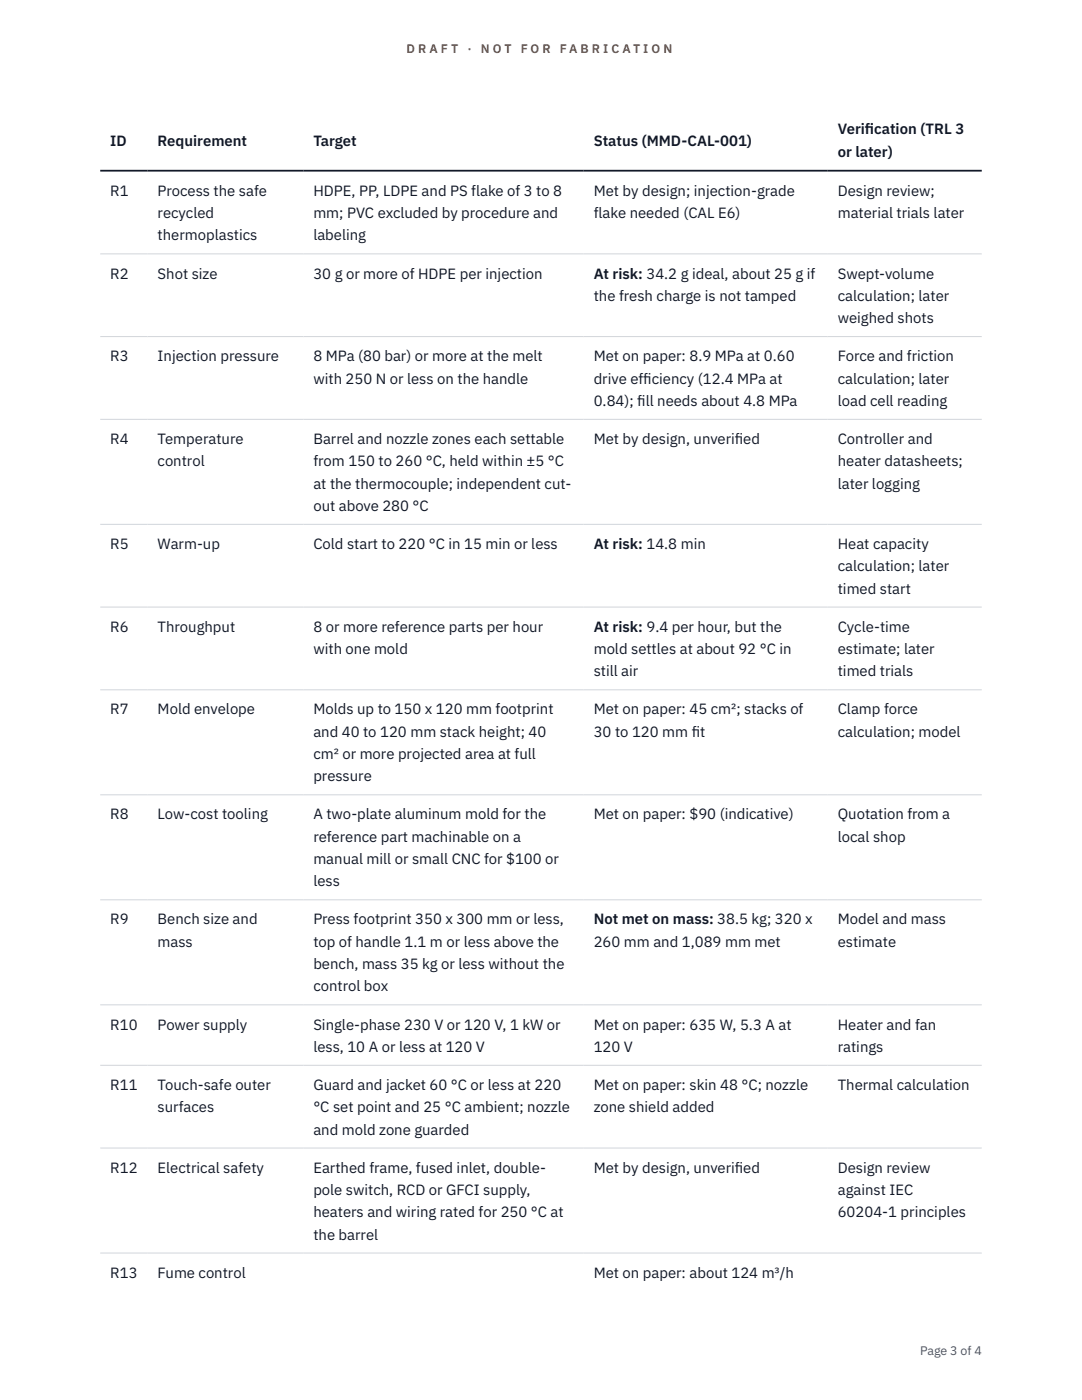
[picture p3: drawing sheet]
<svg xmlns="http://www.w3.org/2000/svg" width="216mm" height="279mm" viewBox="0 0 216 279" stroke-linecap="round" stroke-linejoin="round" font-family="sans-serif">
<defs><g id="words">
<g font-size="3" fill="#111827">
<text x="22" y="29.1">ID</text>
<text x="31.5" y="29.1">Requirement</text>
<text x="62.5" y="29.1">Target</text>
<text x="118.5" y="29.1">Status (MMD-CAL-001)</text>
<text x="167.2" y="26.8">Verif</text>
<text x="172.6" y="26.8">ication (TRL 3</text>
<text x="167.2" y="31.3">or later)</text>
<text x="22" y="39.1">R1</text>
<text x="31.5" y="39.1">Process the safe</text>
<text x="62.5" y="39.1">HDPE, PP, LDPE and PS flake of 3 to 8</text>
<text x="118.5" y="39.1">Met by design; injection-grade</text>
<text x="167.2" y="39.1">Design review;</text>
<text x="31.5" y="43.5">recycled</text>
<text x="31.5" y="48">thermoplastics</text>
<text x="62.5" y="43.5">mm; PVC excluded by procedure and</text>
<text x="62.5" y="48">labeling</text>
<text x="118.5" y="43.5">flake needed (CAL E6)</text>
<text x="167.2" y="43.5">material trials later</text>
<text x="22" y="55.6">R2</text>
<text x="31.5" y="55.6">Shot size</text>
<text x="62.5" y="55.6">30 g or more of HDPE per injection</text>
<text x="118.5" y="55.6">At risk: 34.2 g ideal, about 25 g if</text>
<text x="167.2" y="55.6">Swept-volume</text>
<text x="118.5" y="60">the fresh charge is not tamped</text>
<text x="167.2" y="60">calculation; later</text>
<text x="167.2" y="64.5">weighed shots</text>
<text x="22" y="72.1">R3</text>
<text x="31.5" y="72.1">Injection pressure</text>
<text x="62.5" y="72.1">8 MPa (80 bar) or more at the melt</text>
<text x="62.5" y="76.5">with 250 N or less on the handle</text>
<text x="118.5" y="72.1">Met on paper: 8.9 MPa at 0.60</text>
<text x="118.5" y="76.5">drive eff</text>
<text x="128.4" y="76.5">iciency (12.4 MPa at</text>
<text x="167.2" y="72.1">Force and friction</text>
<text x="167.2" y="76.5">calculation; later</text>
<text x="118.5" y="81">0.84); f</text>
<text x="127.2" y="81">ill needs about 4.8 MPa</text>
<text x="167.2" y="81">load cell reading</text>
<text x="22" y="88.6">R4</text>
<text x="31.5" y="88.6">Temperature</text>
<text x="62.5" y="88.6">Barrel and nozzle zones each settable</text>
<text x="118.5" y="88.6">Met by design, unverif</text>
<text x="146.6" y="88.6">ied</text>
<text x="167.2" y="88.6">Controller and</text>
<text x="31.5" y="93.1">control</text>
<text x="62.5" y="93.1">from 150 to 260 °C, held within ±5 °C</text>
<text x="167.2" y="93.1">heater datasheets;</text>
<text x="62.5" y="97.5">at the thermocouple; independent cut-</text>
<text x="62.5" y="101.9">out above 280 °C</text>
<text x="167.2" y="97.5">later logging</text>
<text x="22" y="109.6">R5</text>
<text x="31.5" y="109.6">Warm-up</text>
<text x="62.5" y="109.6">Cold start to 220 °C in 15 min or less</text>
<text x="118.5" y="109.6">At risk: 14.8 min</text>
<text x="167.2" y="109.6">Heat capacity</text>
<text x="167.2" y="114">calculation; later</text>
<text x="167.2" y="118.5">timed start</text>
<text x="22" y="126.1">R6</text>
<text x="31.5" y="126.1">Throughput</text>
<text x="62.5" y="126.1">8 or more reference parts per hour</text>
<text x="62.5" y="130.5">with one mold</text>
<text x="118.5" y="126.1">At risk: 9.4 per hour, but the</text>
<text x="118.5" y="130.5">mold settles at about 92 °C in</text>
<text x="167.2" y="126.1">Cycle-time</text>
<text x="167.2" y="130.5">estimate; later</text>
<text x="118.5" y="135">still air</text>
<text x="167.2" y="135">timed trials</text>
<text x="22" y="142.6">R7</text>
<text x="31.5" y="142.6">Mold envelope</text>
<text x="62.5" y="142.6">Molds up to 150 x 120 mm footprint</text>
<text x="118.5" y="142.6">Met on paper: 45 cm²; stacks of</text>
<text x="167.2" y="142.6">Clamp force</text>
<text x="62.5" y="147">and 40 to 120 mm stack height; 40</text>
<text x="118.5" y="147">30 to 120 mm f</text>
<text x="138" y="147">it</text>
<text x="167.2" y="147">calculation; model</text>
<text x="62.5" y="151.5">cm² or more projected area at full</text>
<text x="62.5" y="155.9">pressure</text>
<text x="22" y="163.5">R8</text>
<text x="31.5" y="163.5">Low-cost tooling</text>
<text x="62.5" y="163.5">A two-plate aluminum mold for the</text>
<text x="62.5" y="168">reference part machinable on a</text>
<text x="118.5" y="163.5">Met on paper: $90 (indicative)</text>
<text x="167.2" y="163.5">Quotation from a</text>
<text x="167.2" y="168">local shop</text>
<text x="62.5" y="172.4">manual mill or small CNC for $100 or</text>
<text x="62.5" y="176.9">less</text>
<text x="22" y="184.5">R9</text>
<text x="31.5" y="184.5">Bench size and</text>
<text x="62.5" y="184.5">Press footprint 350 x 300 mm or less,</text>
<text x="118.5" y="184.5">Not met on mass: 38.5 kg; 320 x</text>
<text x="167.2" y="184.5">Model and mass</text>
<text x="31.5" y="188.9">mass</text>
<text x="62.5" y="188.9">top of handle 1.1 m or less above the</text>
<text x="118.5" y="188.9">260 mm and 1,089 mm met</text>
<text x="167.2" y="188.9">estimate</text>
<text x="62.5" y="193.4">bench, mass 35 kg or less without the</text>
<text x="62.5" y="197.8">control box</text>
<text x="22" y="205.5">R10</text>
<text x="31.5" y="205.5">Power supply</text>
<text x="62.5" y="205.5">Single-phase 230 V or 120 V, 1 kW or</text>
<text x="62.5" y="209.9">less, 10 A or less at 120 V</text>
<text x="118.5" y="205.5">Met on paper: 635 W, 5.3 A at</text>
<text x="118.5" y="209.9">120 V</text>
<text x="167.2" y="205.5">Heater and fan</text>
<text x="167.2" y="209.9">ratings</text>
<text x="22" y="217.5">R11</text>
<text x="31.5" y="217.5">Touch-safe outer</text>
<text x="31.5" y="222">surfaces</text>
<text x="62.5" y="217.5">Guard and jacket 60 °C or less at 220</text>
<text x="62.5" y="222">°C set point and 25 °C ambient; nozzle</text>
<text x="118.5" y="217.5">Met on paper: skin 48 °C; nozzle</text>
<text x="118.5" y="222">zone shield added</text>
<text x="167.2" y="217.5">Thermal calculation</text>
<text x="62.5" y="226.4">and mold zone guarded</text>
<text x="22" y="234">R12</text>
<text x="31.5" y="234">Electrical safety</text>
<text x="62.5" y="234">Earthed frame, fused inlet, double-</text>
<text x="62.5" y="238.5">pole switch, RCD or GFCI supply,</text>
<text x="118.5" y="234">Met by design, unverif</text>
<text x="146.6" y="234">ied</text>
<text x="167.2" y="234">Design review</text>
<text x="167.2" y="238.5">against IEC</text>
<text x="62.5" y="242.9">heaters and wiring rated for 250 °C at</text>
<text x="167.2" y="242.9">60204-1 principles</text>
<text x="62.5" y="247.4">the barrel</text>
<text x="22" y="255">R13</text>
<text x="31.5" y="255">Fume control</text>
<text x="118.5" y="255">Met on paper: about 124 m³/h</text>
</g>
<g font-size="2.5" fill="#b45309">
<text x="81.1" y="10.5">D R A F T</text>
<text x="93.3" y="10.5">·</text>
<text x="95.9" y="10.5">N O T</text>
<text x="103.9" y="10.5">F O R</text>
<text x="111.7" y="10.5">F A B R I C A T I O N</text>
</g>
<text font-size="2.5" fill="#4b5563" x="183.6" y="270.3">Page 3 of 4</text>
</g></defs>
<path d="M20 50.7h175.9M20 67.2h175.9M20 83.7h175.9M20 104.6h175.9M20 121.2h175.9M20 137.7h175.9M20 158.6h175.9M20 179.6h175.9M20 200.5h175.9M20 212.6h175.9M20 229.1h175.9M20 250.1h175.9" fill="none" stroke="#d1d5db" stroke-width=".2"/>
<path d="M20 34.1h175.9" fill="none" stroke="#111827" stroke-width=".35"/>
<use href="#words"/>
</svg>
